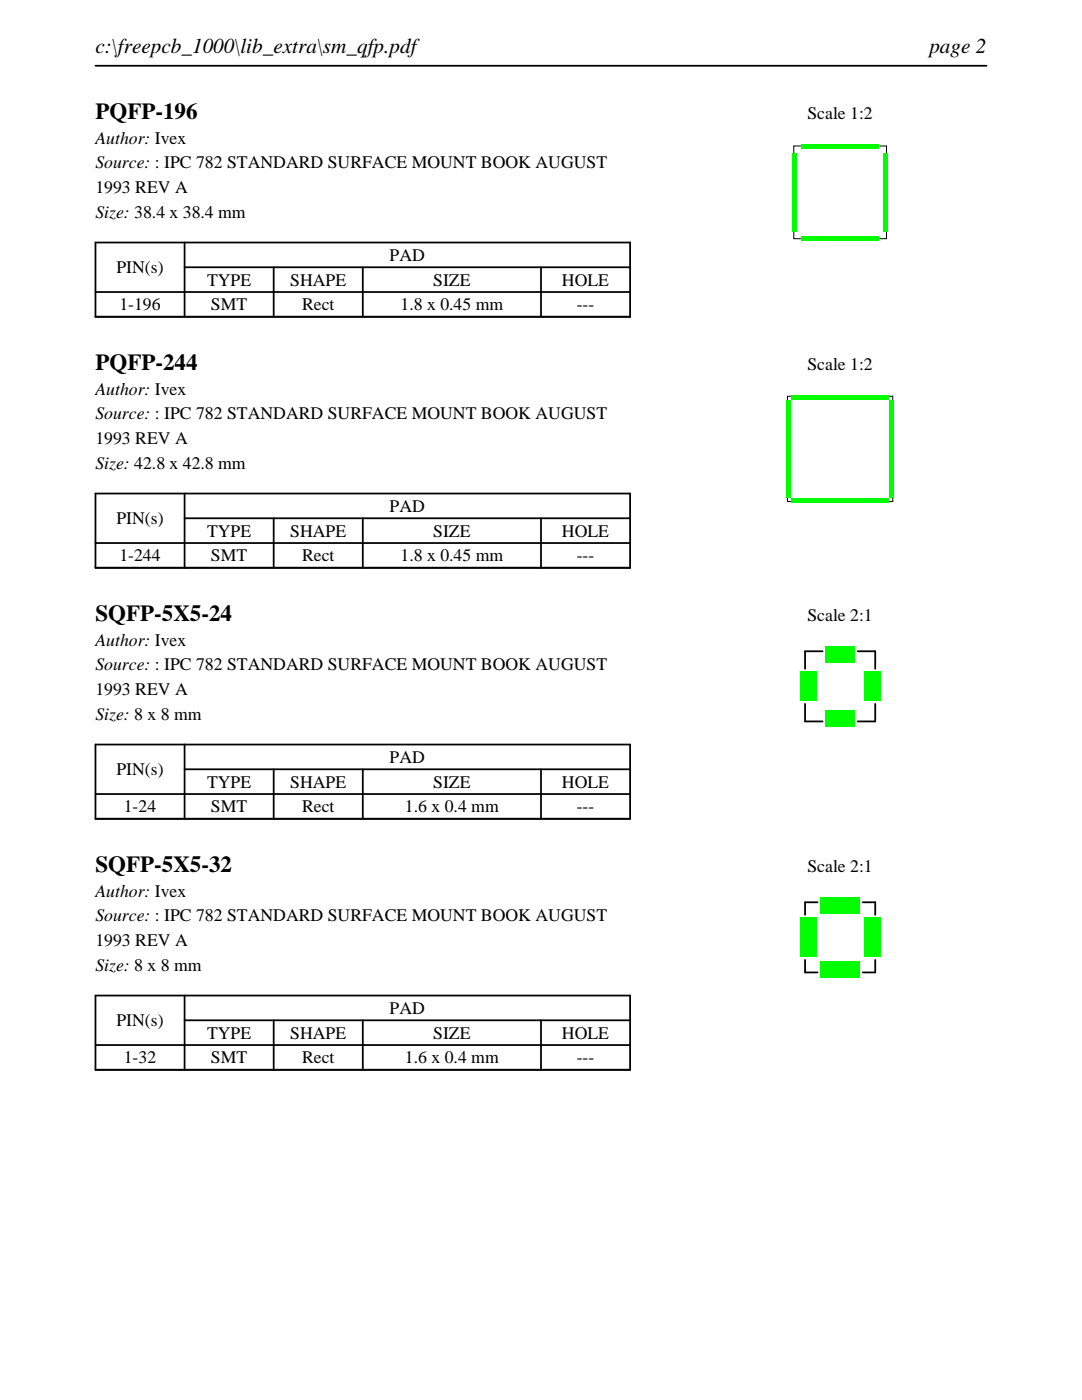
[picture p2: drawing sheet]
<svg xmlns="http://www.w3.org/2000/svg" width="216mm" height="279mm" viewBox="0 0 216 279" stroke-linecap="round" stroke-linejoin="round" font-family="sans-serif">
<defs><g id="words">
<g font-size="4.6">
<text x="19" y="23.7">PQFP-196</text>
<text x="19" y="73.8">PQFP-244</text>
<text x="19" y="123.9">SQFP-5X5-24</text>
<text x="19" y="174">SQFP-5X5-32</text>
</g>
<g font-size="4.2">
<text x="19" y="10.6">c:\freepcb_1000\lib_extra\sm_qfp.pdf</text>
<text x="185.4" y="10.6">page 2</text>
</g>
<g font-size="3.5">
<text x="161.1" y="23.7">Scale 1:2</text>
<text x="19" y="28.6">Author: Ivex</text>
<text x="19" y="33.6">Source: : IPC 782 STANDARD SURFACE MOUNT BOOK AUGUST</text>
<text x="19" y="38.5">1993 REV A</text>
<text x="19" y="43.5">Size: 38.4 x 38.4 mm</text>
<text x="77.8" y="52.1">PAD</text>
<text x="23.2" y="54.5">PIN(s)</text>
<text x="41.3" y="57">TYPE</text>
<text x="57.9" y="57">SHAPE</text>
<text x="86.4" y="57">SIZE</text>
<text x="112.1" y="57">HOLE</text>
<text x="23.8" y="61.9">1-196</text>
<text x="42.1" y="61.9">SMT</text>
<text x="60.3" y="61.9">Rect</text>
<text x="79.9" y="61.9">1.8 x 0.45 mm</text>
<text x="115.1" y="61.9">---</text>
<text x="161.1" y="73.8">Scale 1:2</text>
<text x="19" y="78.7">Author: Ivex</text>
<text x="19" y="83.7">Source: : IPC 782 STANDARD SURFACE MOUNT BOOK AUGUST</text>
<text x="19" y="88.6">1993 REV A</text>
<text x="19" y="93.6">Size: 42.8 x 42.8 mm</text>
<text x="23.2" y="104.6">PIN(s)</text>
<text x="41.3" y="107.1">TYPE</text>
<text x="57.9" y="107.1">SHAPE</text>
<text x="77.8" y="102.2">PAD</text>
<text x="86.4" y="107.1">SIZE</text>
<text x="112.1" y="107.1">HOLE</text>
<text x="23.8" y="112">1-244</text>
<text x="42.1" y="112">SMT</text>
<text x="60.3" y="112">Rect</text>
<text x="79.9" y="112">1.8 x 0.45 mm</text>
<text x="115.1" y="112">---</text>
<text x="161.1" y="123.9">Scale 2:1</text>
<text x="19" y="128.8">Author: Ivex</text>
<text x="19" y="133.8">Source: : IPC 782 STANDARD SURFACE MOUNT BOOK AUGUST</text>
<text x="19" y="138.7">1993 REV A</text>
<text x="19" y="143.7">Size: 8 x 8 mm</text>
<text x="23.2" y="154.7">PIN(s)</text>
<text x="77.8" y="152.3">PAD</text>
<text x="41.3" y="157.2">TYPE</text>
<text x="57.9" y="157.2">SHAPE</text>
<text x="86.4" y="157.2">SIZE</text>
<text x="112.1" y="157.2">HOLE</text>
<text x="24.7" y="162.1">1-24</text>
<text x="42.1" y="162.1">SMT</text>
<text x="60.3" y="162.1">Rect</text>
<text x="80.8" y="162.1">1.6 x 0.4 mm</text>
<text x="115.1" y="162.1">---</text>
<text x="161.1" y="174">Scale 2:1</text>
<text x="19" y="178.9">Author: Ivex</text>
<text x="19" y="183.9">Source: : IPC 782 STANDARD SURFACE MOUNT BOOK AUGUST</text>
<text x="19" y="188.8">1993 REV A</text>
<text x="19" y="193.7">Size: 8 x 8 mm</text>
<text x="77.8" y="202.4">PAD</text>
<text x="23.2" y="204.8">PIN(s)</text>
<text x="41.3" y="207.3">TYPE</text>
<text x="57.9" y="207.3">SHAPE</text>
<text x="86.4" y="207.3">SIZE</text>
<text x="112.1" y="207.3">HOLE</text>
<text x="24.7" y="212.2">1-32</text>
<text x="42.1" y="212.2">SMT</text>
<text x="60.3" y="212.2">Rect</text>
<text x="80.8" y="212.2">1.6 x 0.4 mm</text>
<text x="115.1" y="212.2">---</text>
</g>
</g></defs>
<path d="M19 13.1h177.8M19 48.4h106.7v14.8h-106.7zM19 58.3h106.7M36.8 53.3h88.9M36.8 48.4v14.8M54.6 53.3v9.9M72.4 53.3v9.9M107.9 53.3v9.9" fill="none" stroke="#000" stroke-width=".35"/>
<path d="M158.4 29.1h1.4zM158.4 29.1v1.4zM175.5 29.1h1.4zM176.9 29.1v1.4zM158.4 47.6h1.4zM158.4 46.3v1.3zM175.5 47.6h1.4zM176.9 46.3v1.3z" fill="none" stroke="#000" stroke-width=".2"/>
<g fill="#0f0">
<path d="M159.9 47.1h.2v.9h-.2z"/>
<path d="M160.2 47.1h.3v.9h-.3z"/>
<path d="M160.5 47.1h.3v.9h-.3z"/>
<path d="M160.9 47.1h.2v.9h-.2z"/>
<path d="M161.2 47.1h.2v.9h-.2z"/>
<path d="M161.5 47.1h.2v.9h-.2z"/>
<path d="M161.8 47.1h.2v.9h-.2z"/>
<path d="M162.1 47.1h.3v.9h-.3z"/>
<path d="M162.4 47.1h.3v.9h-.3z"/>
<path d="M162.8 47.1h.2v.9h-.2z"/>
<path d="M163.1 47.1h.2v.9h-.2z"/>
<path d="M163.4 47.1h.2v.9h-.2z"/>
<path d="M163.7 47.1h.2v.9h-.2z"/>
<path d="M164 47.1h.3v.9h-.3z"/>
<path d="M164.4 47.1h.2v.9h-.2z"/>
<path d="M164.7 47.1h.2v.9h-.2z"/>
<path d="M165 47.1h.2v.9h-.2z"/>
<path d="M165.3 47.1h.2v.9h-.2z"/>
<path d="M165.6 47.1h.2v.9h-.2z"/>
<path d="M165.9 47.1h.3v.9h-.3z"/>
<path d="M166.3 47.1h.2v.9h-.2z"/>
<path d="M166.6 47.1h.2v.9h-.2z"/>
<path d="M166.9 47.1h.2v.9h-.2z"/>
<path d="M167.2 47.1h.2v.9h-.2z"/>
<path d="M167.5 47.1h.3v.9h-.3z"/>
<path d="M167.8 47.1h.3v.9h-.3z"/>
<path d="M168.2 47.1h.2v.9h-.2z"/>
<path d="M168.5 47.1h.2v.9h-.2z"/>
<path d="M168.8 47.1h.2v.9h-.2z"/>
<path d="M169.1 47.1h.2v.9h-.2z"/>
<path d="M169.4 47.1h.3v.9h-.3z"/>
<path d="M169.7 47.1h.3v.9h-.3z"/>
<path d="M170.1 47.1h.2v.9h-.2z"/>
<path d="M170.4 47.1h.2v.9h-.2z"/>
<path d="M170.7 47.1h.2v.9h-.2z"/>
<path d="M171 47.1h.2v.9h-.2z"/>
<path d="M171.3 47.1h.3v.9h-.3z"/>
<path d="M171.7 47.1h.2v.9h-.2z"/>
<path d="M172 47.1h.2v.9h-.2z"/>
<path d="M172.3 47.1h.2v.9h-.2z"/>
<path d="M172.6 47.1h.2v.9h-.2z"/>
<path d="M172.9 47.1h.3v.9h-.3z"/>
<path d="M173.2 47.1h.3v.9h-.3z"/>
<path d="M173.6 47.1h.2v.9h-.2z"/>
<path d="M173.9 47.1h.2v.9h-.2z"/>
<path d="M174.2 47.1h.2v.9h-.2z"/>
<path d="M174.5 47.1h.2v.9h-.2z"/>
<path d="M174.8 47.1h.3v.9h-.3z"/>
<path d="M175.1 47.1h.3v.9h-.3z"/>
<path d="M176.3 45.9h.9v.2h-.9z"/>
<path d="M176.3 45.6h.9v.2h-.9z"/>
<path d="M176.3 45.3h.9v.2h-.9z"/>
<path d="M176.3 44.9h.9v.3h-.9z"/>
<path d="M176.3 44.6h.9v.2h-.9z"/>
<path d="M176.3 44.3h.9v.2h-.9z"/>
<path d="M176.3 44h.9v.2h-.9z"/>
<path d="M176.3 43.7h.9v.2h-.9z"/>
<path d="M176.3 43.4h.9v.2h-.9z"/>
<path d="M176.3 43h.9v.3h-.9z"/>
<path d="M176.3 42.7h.9v.2h-.9z"/>
<path d="M176.3 42.4h.9v.2h-.9z"/>
<path d="M176.3 42.1h.9v.2h-.9z"/>
<path d="M176.3 41.8h.9v.2h-.9z"/>
<path d="M176.3 41.4h.9v.3h-.9z"/>
<path d="M176.3 41.1h.9v.3h-.9z"/>
<path d="M176.3 40.8h.9v.2h-.9z"/>
<path d="M176.3 40.5h.9v.2h-.9z"/>
<path d="M176.3 40.2h.9v.2h-.9z"/>
<path d="M176.3 39.9h.9v.2h-.9z"/>
<path d="M176.3 39.5h.9v.3h-.9z"/>
<path d="M176.3 39.2h.9v.3h-.9z"/>
<path d="M176.3 38.9h.9v.2h-.9z"/>
<path d="M176.3 38.6h.9v.2h-.9z"/>
<path d="M176.3 38.3h.9v.2h-.9z"/>
<path d="M176.3 38h.9v.2h-.9z"/>
<path d="M176.3 37.6h.9v.3h-.9z"/>
<path d="M176.3 37.3h.9v.2h-.9z"/>
<path d="M176.3 37h.9v.2h-.9z"/>
<path d="M176.3 36.7h.9v.2h-.9z"/>
<path d="M176.3 36.4h.9v.2h-.9z"/>
<path d="M176.3 36.1h.9v.2h-.9z"/>
<path d="M176.3 35.7h.9v.3h-.9z"/>
<path d="M176.3 35.4h.9v.2h-.9z"/>
<path d="M176.3 35.1h.9v.2h-.9z"/>
<path d="M176.3 34.8h.9v.2h-.9z"/>
<path d="M176.3 34.5h.9v.2h-.9z"/>
<path d="M176.3 34.1h.9v.3h-.9z"/>
<path d="M176.3 33.8h.9v.3h-.9z"/>
<path d="M176.3 33.5h.9v.2h-.9z"/>
<path d="M176.3 33.2h.9v.2h-.9z"/>
<path d="M176.3 32.9h.9v.2h-.9z"/>
<path d="M176.3 32.6h.9v.2h-.9z"/>
<path d="M176.3 32.2h.9v.3h-.9z"/>
<path d="M176.3 31.9h.9v.2h-.9z"/>
<path d="M176.3 31.6h.9v.2h-.9z"/>
<path d="M176.3 31.3h.9v.2h-.9z"/>
<path d="M176.3 31h.9v.2h-.9z"/>
<path d="M176.3 30.7h.9v.2h-.9z"/>
<path d="M175.1 28.8h.3v.9h-.3z"/>
<path d="M174.8 28.8h.3v.9h-.3z"/>
<path d="M174.5 28.8h.2v.9h-.2z"/>
<path d="M174.2 28.8h.2v.9h-.2z"/>
<path d="M173.9 28.8h.2v.9h-.2z"/>
<path d="M173.6 28.8h.2v.9h-.2z"/>
<path d="M173.2 28.8h.3v.9h-.3z"/>
<path d="M172.9 28.8h.3v.9h-.3z"/>
<path d="M172.6 28.8h.2v.9h-.2z"/>
<path d="M172.3 28.8h.2v.9h-.2z"/>
<path d="M172 28.8h.2v.9h-.2z"/>
<path d="M171.7 28.8h.2v.9h-.2z"/>
<path d="M171.3 28.8h.3v.9h-.3z"/>
<path d="M171 28.8h.2v.9h-.2z"/>
<path d="M170.7 28.8h.2v.9h-.2z"/>
<path d="M170.4 28.8h.2v.9h-.2z"/>
<path d="M170.1 28.8h.2v.9h-.2z"/>
<path d="M169.7 28.8h.3v.9h-.3z"/>
<path d="M169.4 28.8h.3v.9h-.3z"/>
<path d="M169.1 28.8h.2v.9h-.2z"/>
<path d="M168.8 28.8h.2v.9h-.2z"/>
<path d="M168.5 28.8h.2v.9h-.2z"/>
<path d="M168.2 28.8h.2v.9h-.2z"/>
<path d="M167.8 28.8h.3v.9h-.3z"/>
<path d="M167.5 28.8h.3v.9h-.3z"/>
<path d="M167.2 28.8h.2v.9h-.2z"/>
<path d="M166.9 28.8h.2v.9h-.2z"/>
<path d="M166.6 28.8h.2v.9h-.2z"/>
<path d="M166.3 28.8h.2v.9h-.2z"/>
<path d="M165.9 28.8h.3v.9h-.3z"/>
<path d="M165.6 28.8h.2v.9h-.2z"/>
<path d="M165.3 28.8h.2v.9h-.2z"/>
<path d="M165 28.8h.2v.9h-.2z"/>
<path d="M164.7 28.8h.2v.9h-.2z"/>
<path d="M164.4 28.8h.2v.9h-.2z"/>
<path d="M164 28.8h.3v.9h-.3z"/>
<path d="M163.7 28.8h.2v.9h-.2z"/>
<path d="M163.4 28.8h.2v.9h-.2z"/>
<path d="M163.1 28.8h.2v.9h-.2z"/>
<path d="M162.8 28.8h.2v.9h-.2z"/>
<path d="M162.4 28.8h.3v.9h-.3z"/>
<path d="M162.1 28.8h.3v.9h-.3z"/>
<path d="M161.8 28.8h.2v.9h-.2z"/>
<path d="M161.5 28.8h.2v.9h-.2z"/>
<path d="M161.2 28.8h.2v.9h-.2z"/>
<path d="M160.9 28.8h.2v.9h-.2z"/>
<path d="M160.5 28.8h.3v.9h-.3z"/>
<path d="M160.2 28.8h.3v.9h-.3z"/>
<path d="M159.9 28.8h.2v.9h-.2z"/>
<path d="M158 30.7h.9v.2h-.9z"/>
<path d="M158 31h.9v.2h-.9z"/>
<path d="M158 31.3h.9v.2h-.9z"/>
<path d="M158 31.6h.9v.2h-.9z"/>
<path d="M158 31.9h.9v.2h-.9z"/>
<path d="M158 32.2h.9v.3h-.9z"/>
<path d="M158 32.6h.9v.2h-.9z"/>
<path d="M158 32.9h.9v.2h-.9z"/>
<path d="M158 33.2h.9v.2h-.9z"/>
<path d="M158 33.5h.9v.2h-.9z"/>
<path d="M158 33.8h.9v.3h-.9z"/>
<path d="M158 34.1h.9v.3h-.9z"/>
<path d="M158 34.5h.9v.2h-.9z"/>
<path d="M158 34.8h.9v.2h-.9z"/>
<path d="M158 35.1h.9v.2h-.9z"/>
<path d="M158 35.4h.9v.2h-.9z"/>
<path d="M158 35.7h.9v.3h-.9z"/>
<path d="M158 36.1h.9v.2h-.9z"/>
<path d="M158 36.4h.9v.2h-.9z"/>
<path d="M158 36.7h.9v.2h-.9z"/>
<path d="M158 37h.9v.2h-.9z"/>
<path d="M158 37.3h.9v.2h-.9z"/>
<path d="M158 37.6h.9v.3h-.9z"/>
<path d="M158 38h.9v.2h-.9z"/>
<path d="M158 38.3h.9v.2h-.9z"/>
<path d="M158 38.6h.9v.2h-.9z"/>
<path d="M158 38.9h.9v.2h-.9z"/>
<path d="M158 39.2h.9v.3h-.9z"/>
<path d="M158 39.5h.9v.3h-.9z"/>
<path d="M158 39.9h.9v.2h-.9z"/>
<path d="M158 40.2h.9v.2h-.9z"/>
<path d="M158 40.5h.9v.2h-.9z"/>
<path d="M158 40.8h.9v.2h-.9z"/>
<path d="M158 41.1h.9v.3h-.9z"/>
<path d="M158 41.4h.9v.3h-.9z"/>
<path d="M158 41.8h.9v.2h-.9z"/>
<path d="M158 42.1h.9v.2h-.9z"/>
<path d="M158 42.4h.9v.2h-.9z"/>
<path d="M158 42.7h.9v.2h-.9z"/>
<path d="M158 43h.9v.3h-.9z"/>
<path d="M158 43.4h.9v.2h-.9z"/>
<path d="M158 43.7h.9v.2h-.9z"/>
<path d="M158 44h.9v.2h-.9z"/>
<path d="M158 44.3h.9v.2h-.9z"/>
<path d="M158 44.6h.9v.2h-.9z"/>
<path d="M158 44.9h.9v.3h-.9z"/>
<path d="M158 45.3h.9v.2h-.9z"/>
<path d="M158 45.6h.9v.2h-.9z"/>
<path d="M158 45.9h.9v.2h-.9z"/>
</g>
<path d="M19 98.5h106.7v14.8h-106.7zM36.8 98.5v14.8M19 108.4h106.7M36.8 103.4h88.9M54.6 103.4v9.9M72.4 103.4v9.9M107.9 103.4v9.9" fill="none" stroke="#000" stroke-width=".35"/>
<path d="M157.1 79.1h.8zM157.1 79.1v.7zM177.4 79.1h.7zM178.1 79.1v.7zM157.1 99.4v.7zM178.1 99.4v.7zM157.1 100.1h.8zM177.4 100.1h.7z" fill="none" stroke="#000" stroke-width=".2"/>
<g fill="#0f0">
<path d="M158 99.4h.2v.9h-.2z"/>
<path d="M158.3 99.4h.2v.9h-.2z"/>
<path d="M158.6 99.4h.3v.9h-.3z"/>
<path d="M159 99.4h.2v.9h-.2z"/>
<path d="M159.3 99.4h.2v.9h-.2z"/>
<path d="M159.6 99.4h.2v.9h-.2z"/>
<path d="M159.9 99.4h.2v.9h-.2z"/>
<path d="M160.2 99.4h.3v.9h-.3z"/>
<path d="M160.5 99.4h.3v.9h-.3z"/>
<path d="M160.9 99.4h.2v.9h-.2z"/>
<path d="M161.2 99.4h.2v.9h-.2z"/>
<path d="M161.5 99.4h.2v.9h-.2z"/>
<path d="M161.8 99.4h.2v.9h-.2z"/>
<path d="M162.1 99.4h.3v.9h-.3z"/>
<path d="M162.4 99.4h.3v.9h-.3z"/>
<path d="M162.8 99.4h.2v.9h-.2z"/>
<path d="M163.1 99.4h.2v.9h-.2z"/>
<path d="M163.4 99.4h.2v.9h-.2z"/>
<path d="M163.7 99.4h.2v.9h-.2z"/>
<path d="M164 99.4h.3v.9h-.3z"/>
<path d="M164.4 99.4h.2v.9h-.2z"/>
<path d="M164.7 99.4h.2v.9h-.2z"/>
<path d="M165 99.4h.2v.9h-.2z"/>
<path d="M165.3 99.4h.2v.9h-.2z"/>
<path d="M165.6 99.4h.2v.9h-.2z"/>
<path d="M165.9 99.4h.3v.9h-.3z"/>
<path d="M166.3 99.4h.2v.9h-.2z"/>
<path d="M166.6 99.4h.2v.9h-.2z"/>
<path d="M166.9 99.4h.2v.9h-.2z"/>
<path d="M167.2 99.4h.2v.9h-.2z"/>
<path d="M167.5 99.4h.3v.9h-.3z"/>
<path d="M167.8 99.4h.3v.9h-.3z"/>
<path d="M168.2 99.4h.2v.9h-.2z"/>
<path d="M168.5 99.4h.2v.9h-.2z"/>
<path d="M168.8 99.4h.2v.9h-.2z"/>
<path d="M169.1 99.4h.2v.9h-.2z"/>
<path d="M169.4 99.4h.3v.9h-.3z"/>
<path d="M169.7 99.4h.3v.9h-.3z"/>
<path d="M170.1 99.4h.2v.9h-.2z"/>
<path d="M170.4 99.4h.2v.9h-.2z"/>
<path d="M170.7 99.4h.2v.9h-.2z"/>
<path d="M171 99.4h.2v.9h-.2z"/>
<path d="M171.3 99.4h.3v.9h-.3z"/>
<path d="M171.7 99.4h.2v.9h-.2z"/>
<path d="M172 99.4h.2v.9h-.2z"/>
<path d="M172.3 99.4h.2v.9h-.2z"/>
<path d="M172.6 99.4h.2v.9h-.2z"/>
<path d="M172.9 99.4h.3v.9h-.3z"/>
<path d="M173.2 99.4h.3v.9h-.3z"/>
<path d="M173.6 99.4h.2v.9h-.2z"/>
<path d="M173.9 99.4h.2v.9h-.2z"/>
<path d="M174.2 99.4h.2v.9h-.2z"/>
<path d="M174.5 99.4h.2v.9h-.2z"/>
<path d="M174.8 99.4h.3v.9h-.3z"/>
<path d="M175.1 99.4h.3v.9h-.3z"/>
<path d="M175.5 99.4h.2v.9h-.2z"/>
<path d="M175.8 99.4h.2v.9h-.2z"/>
<path d="M176.1 99.4h.2v.9h-.2z"/>
<path d="M176.4 99.4h.2v.9h-.2z"/>
<path d="M176.7 99.4h.3v.9h-.3z"/>
<path d="M177.1 99.4h.2v.9h-.2z"/>
<path d="M177.4 99h.9v.2h-.9z"/>
<path d="M177.4 98.7h.9v.2h-.9z"/>
<path d="M177.4 98.4h.9v.2h-.9z"/>
<path d="M177.4 98h.9v.3h-.9z"/>
<path d="M177.4 97.7h.9v.2h-.9z"/>
<path d="M177.4 97.4h.9v.2h-.9z"/>
<path d="M177.4 97.1h.9v.2h-.9z"/>
<path d="M177.4 96.8h.9v.2h-.9z"/>
<path d="M177.4 96.5h.9v.2h-.9z"/>
<path d="M177.4 96.1h.9v.3h-.9z"/>
<path d="M177.4 95.8h.9v.2h-.9z"/>
<path d="M177.4 95.5h.9v.2h-.9z"/>
<path d="M177.4 95.2h.9v.2h-.9z"/>
<path d="M177.4 94.9h.9v.2h-.9z"/>
<path d="M177.4 94.5h.9v.3h-.9z"/>
<path d="M177.4 94.2h.9v.3h-.9z"/>
<path d="M177.4 93.9h.9v.2h-.9z"/>
<path d="M177.4 93.6h.9v.2h-.9z"/>
<path d="M177.4 93.3h.9v.2h-.9z"/>
<path d="M177.4 93h.9v.2h-.9z"/>
<path d="M177.4 92.6h.9v.3h-.9z"/>
<path d="M177.4 92.3h.9v.3h-.9z"/>
<path d="M177.4 92h.9v.2h-.9z"/>
<path d="M177.4 91.7h.9v.2h-.9z"/>
<path d="M177.4 91.4h.9v.2h-.9z"/>
<path d="M177.4 91.1h.9v.2h-.9z"/>
<path d="M177.4 90.7h.9v.3h-.9z"/>
<path d="M177.4 90.4h.9v.2h-.9z"/>
<path d="M177.4 90.1h.9v.2h-.9z"/>
<path d="M177.4 89.8h.9v.2h-.9z"/>
<path d="M177.4 89.5h.9v.2h-.9z"/>
<path d="M177.4 89.2h.9v.2h-.9z"/>
<path d="M177.4 88.8h.9v.3h-.9z"/>
<path d="M177.4 88.5h.9v.2h-.9z"/>
<path d="M177.4 88.2h.9v.2h-.9z"/>
<path d="M177.4 87.9h.9v.2h-.9z"/>
<path d="M177.4 87.6h.9v.2h-.9z"/>
<path d="M177.4 87.2h.9v.3h-.9z"/>
<path d="M177.4 86.9h.9v.3h-.9z"/>
<path d="M177.4 86.6h.9v.2h-.9z"/>
<path d="M177.4 86.3h.9v.2h-.9z"/>
<path d="M177.4 86h.9v.2h-.9z"/>
<path d="M177.4 85.7h.9v.2h-.9z"/>
<path d="M177.4 85.3h.9v.3h-.9z"/>
<path d="M177.4 85h.9v.2h-.9z"/>
<path d="M177.4 84.7h.9v.2h-.9z"/>
<path d="M177.4 84.4h.9v.2h-.9z"/>
<path d="M177.4 84.1h.9v.2h-.9z"/>
<path d="M177.4 83.8h.9v.2h-.9z"/>
<path d="M177.4 83.4h.9v.3h-.9z"/>
<path d="M177.4 83.1h.9v.2h-.9z"/>
<path d="M177.4 82.8h.9v.2h-.9z"/>
<path d="M177.4 82.5h.9v.2h-.9z"/>
<path d="M177.4 82.2h.9v.2h-.9z"/>
<path d="M177.4 81.8h.9v.3h-.9z"/>
<path d="M177.4 81.5h.9v.3h-.9z"/>
<path d="M177.4 81.2h.9v.2h-.9z"/>
<path d="M177.4 80.9h.9v.2h-.9z"/>
<path d="M177.4 80.6h.9v.2h-.9z"/>
<path d="M177.4 80.3h.9v.2h-.9z"/>
<path d="M177.4 79.9h.9v.3h-.9z"/>
<path d="M177.1 78.9h.2v.9h-.2z"/>
<path d="M176.7 78.9h.3v.9h-.3z"/>
<path d="M176.4 78.9h.2v.9h-.2z"/>
<path d="M176.1 78.9h.2v.9h-.2z"/>
<path d="M175.8 78.9h.2v.9h-.2z"/>
<path d="M175.5 78.9h.2v.9h-.2z"/>
<path d="M175.1 78.9h.3v.9h-.3z"/>
<path d="M174.8 78.9h.3v.9h-.3z"/>
<path d="M174.5 78.9h.2v.9h-.2z"/>
<path d="M174.2 78.9h.2v.9h-.2z"/>
<path d="M173.9 78.9h.2v.9h-.2z"/>
<path d="M173.6 78.9h.2v.9h-.2z"/>
<path d="M173.2 78.9h.3v.9h-.3z"/>
<path d="M172.9 78.9h.3v.9h-.3z"/>
<path d="M172.6 78.9h.2v.9h-.2z"/>
<path d="M172.3 78.9h.2v.9h-.2z"/>
<path d="M172 78.9h.2v.9h-.2z"/>
<path d="M171.7 78.9h.2v.9h-.2z"/>
<path d="M171.3 78.9h.3v.9h-.3z"/>
<path d="M171 78.9h.2v.9h-.2z"/>
<path d="M170.7 78.9h.2v.9h-.2z"/>
<path d="M170.4 78.9h.2v.9h-.2z"/>
<path d="M170.1 78.9h.2v.9h-.2z"/>
<path d="M169.7 78.9h.3v.9h-.3z"/>
<path d="M169.4 78.9h.3v.9h-.3z"/>
<path d="M169.1 78.9h.2v.9h-.2z"/>
<path d="M168.8 78.9h.2v.9h-.2z"/>
<path d="M168.5 78.9h.2v.9h-.2z"/>
<path d="M168.2 78.9h.2v.9h-.2z"/>
<path d="M167.8 78.9h.3v.9h-.3z"/>
<path d="M167.5 78.9h.3v.9h-.3z"/>
<path d="M167.2 78.9h.2v.9h-.2z"/>
<path d="M166.9 78.9h.2v.9h-.2z"/>
<path d="M166.6 78.9h.2v.9h-.2z"/>
<path d="M166.3 78.9h.2v.9h-.2z"/>
<path d="M165.9 78.9h.3v.9h-.3z"/>
<path d="M165.6 78.9h.2v.9h-.2z"/>
<path d="M165.3 78.9h.2v.9h-.2z"/>
<path d="M165 78.9h.2v.9h-.2z"/>
<path d="M164.7 78.9h.2v.9h-.2z"/>
<path d="M164.4 78.9h.2v.9h-.2z"/>
<path d="M164 78.9h.3v.9h-.3z"/>
<path d="M163.7 78.9h.2v.9h-.2z"/>
<path d="M163.4 78.9h.2v.9h-.2z"/>
<path d="M163.1 78.9h.2v.9h-.2z"/>
<path d="M162.8 78.9h.2v.9h-.2z"/>
<path d="M162.4 78.9h.3v.9h-.3z"/>
<path d="M162.1 78.9h.3v.9h-.3z"/>
<path d="M161.8 78.9h.2v.9h-.2z"/>
<path d="M161.5 78.9h.2v.9h-.2z"/>
<path d="M161.2 78.9h.2v.9h-.2z"/>
<path d="M160.9 78.9h.2v.9h-.2z"/>
<path d="M160.5 78.9h.3v.9h-.3z"/>
<path d="M160.2 78.9h.3v.9h-.3z"/>
<path d="M159.9 78.9h.2v.9h-.2z"/>
<path d="M159.6 78.9h.2v.9h-.2z"/>
<path d="M159.3 78.9h.2v.9h-.2z"/>
<path d="M159 78.9h.2v.9h-.2z"/>
<path d="M158.6 78.9h.3v.9h-.3z"/>
<path d="M158.3 78.9h.2v.9h-.2z"/>
<path d="M158 78.9h.2v.9h-.2z"/>
<path d="M156.9 79.9h.9v.3h-.9z"/>
<path d="M156.9 80.3h.9v.2h-.9z"/>
<path d="M156.9 80.6h.9v.2h-.9z"/>
<path d="M156.9 80.9h.9v.2h-.9z"/>
<path d="M156.9 81.2h.9v.2h-.9z"/>
<path d="M156.9 81.5h.9v.3h-.9z"/>
<path d="M156.9 81.8h.9v.3h-.9z"/>
<path d="M156.9 82.2h.9v.2h-.9z"/>
<path d="M156.9 82.5h.9v.2h-.9z"/>
<path d="M156.9 82.8h.9v.2h-.9z"/>
<path d="M156.9 83.1h.9v.2h-.9z"/>
<path d="M156.9 83.4h.9v.3h-.9z"/>
<path d="M156.9 83.8h.9v.2h-.9z"/>
<path d="M156.9 84.1h.9v.2h-.9z"/>
<path d="M156.9 84.4h.9v.2h-.9z"/>
<path d="M156.9 84.7h.9v.2h-.9z"/>
<path d="M156.9 85h.9v.2h-.9z"/>
<path d="M156.9 85.3h.9v.3h-.9z"/>
<path d="M156.9 85.7h.9v.2h-.9z"/>
<path d="M156.9 86h.9v.2h-.9z"/>
<path d="M156.9 86.3h.9v.2h-.9z"/>
<path d="M156.9 86.6h.9v.2h-.9z"/>
<path d="M156.9 86.9h.9v.3h-.9z"/>
<path d="M156.9 87.2h.9v.3h-.9z"/>
<path d="M156.9 87.6h.9v.2h-.9z"/>
<path d="M156.9 87.9h.9v.2h-.9z"/>
<path d="M156.9 88.2h.9v.2h-.9z"/>
<path d="M156.9 88.5h.9v.2h-.9z"/>
<path d="M156.9 88.8h.9v.3h-.9z"/>
<path d="M156.9 89.2h.9v.2h-.9z"/>
<path d="M156.9 89.5h.9v.2h-.9z"/>
<path d="M156.9 89.8h.9v.2h-.9z"/>
<path d="M156.9 90.1h.9v.2h-.9z"/>
<path d="M156.9 90.4h.9v.2h-.9z"/>
<path d="M156.9 90.7h.9v.3h-.9z"/>
<path d="M156.9 91.1h.9v.2h-.9z"/>
<path d="M156.9 91.4h.9v.2h-.9z"/>
<path d="M156.9 91.7h.9v.2h-.9z"/>
<path d="M156.9 92h.9v.2h-.9z"/>
<path d="M156.9 92.3h.9v.3h-.9z"/>
<path d="M156.9 92.6h.9v.3h-.9z"/>
<path d="M156.9 93h.9v.2h-.9z"/>
<path d="M156.9 93.3h.9v.2h-.9z"/>
<path d="M156.9 93.6h.9v.2h-.9z"/>
<path d="M156.9 93.9h.9v.2h-.9z"/>
<path d="M156.9 94.2h.9v.3h-.9z"/>
<path d="M156.9 94.5h.9v.3h-.9z"/>
<path d="M156.9 94.9h.9v.2h-.9z"/>
<path d="M156.9 95.2h.9v.2h-.9z"/>
<path d="M156.9 95.5h.9v.2h-.9z"/>
<path d="M156.9 95.8h.9v.2h-.9z"/>
<path d="M156.9 96.1h.9v.3h-.9z"/>
<path d="M156.9 96.5h.9v.2h-.9z"/>
<path d="M156.9 96.8h.9v.2h-.9z"/>
<path d="M156.9 97.1h.9v.2h-.9z"/>
<path d="M156.9 97.4h.9v.2h-.9z"/>
<path d="M156.9 97.7h.9v.2h-.9z"/>
<path d="M156.9 98h.9v.3h-.9z"/>
<path d="M156.9 98.4h.9v.2h-.9z"/>
<path d="M156.9 98.7h.9v.2h-.9z"/>
<path d="M156.9 99h.9v.2h-.9z"/>
</g>
<path d="M19 148.6h106.7v14.8h-106.7zM19 158.5h106.7M36.8 153.5h88.9M36.8 148.6v14.8M54.6 153.5v9.9M72.4 153.5v9.9M107.9 153.5v9.9" fill="none" stroke="#000" stroke-width=".35"/>
<path d="M160.6 130h3.5zM160.6 130v3.5zM171.1 130h3.5zM174.6 130v3.5zM160.6 144h3.5zM160.6 140.5v3.5zM171.1 144h3.5zM174.6 140.5v3.5z" fill="none" stroke="#000" stroke-width=".36"/>
<g fill="#0f0">
<path d="M164.7 141.8h.8v3.2h-.8z"/>
<path d="M165.7 141.8h.8v3.2h-.8z"/>
<path d="M166.7 141.8h.8v3.2h-.8z"/>
<path d="M167.7 141.8h.8v3.2h-.8z"/>
<path d="M168.7 141.8h.8v3.2h-.8z"/>
<path d="M169.7 141.8h.8v3.2h-.8z"/>
<path d="M172.4 139.1h3.2v.8h-3.2z"/>
<path d="M172.4 138.1h3.2v.8h-3.2z"/>
<path d="M172.4 137.1h3.2v.8h-3.2z"/>
<path d="M172.4 136.1h3.2v.8h-3.2z"/>
<path d="M172.4 135.1h3.2v.8h-3.2z"/>
<path d="M172.4 134.1h3.2v.8h-3.2z"/>
<path d="M169.7 129h.8v3.2h-.8z"/>
<path d="M168.7 129h.8v3.2h-.8z"/>
<path d="M167.7 129h.8v3.2h-.8z"/>
<path d="M166.7 129h.8v3.2h-.8z"/>
<path d="M165.7 129h.8v3.2h-.8z"/>
<path d="M164.7 129h.8v3.2h-.8z"/>
<path d="M159.6 134.1h3.2v.8h-3.2z"/>
<path d="M159.6 135.1h3.2v.8h-3.2z"/>
<path d="M159.6 136.1h3.2v.8h-3.2z"/>
<path d="M159.6 137.1h3.2v.8h-3.2z"/>
<path d="M159.6 138.1h3.2v.8h-3.2z"/>
<path d="M159.6 139.1h3.2v.8h-3.2z"/>
</g>
<path d="M19 198.7h106.7v14.8h-106.7zM36.8 198.7v14.8M19 208.6h106.7M36.8 203.6h88.9M54.6 203.6v9.9M72.4 203.6v9.9M107.9 203.6v9.9" fill="none" stroke="#000" stroke-width=".35"/>
<path d="M160.6 194.1h2.5zM160.6 191.6v2.5zM160.6 180.1h2.5zM160.6 180.1v2.5zM172.1 194.1h2.5zM172.1 180.1h2.5zM174.6 191.6v2.5zM174.6 180.1v2.5z" fill="none" stroke="#000" stroke-width=".36"/>
<g fill="#0f0">
<path d="M163.7 191.9h.8v3.2h-.8z"/>
<path d="M164.7 191.9h.8v3.2h-.8z"/>
<path d="M165.7 191.9h.8v3.2h-.8z"/>
<path d="M166.7 191.9h.8v3.2h-.8z"/>
<path d="M167.7 191.9h.8v3.2h-.8z"/>
<path d="M168.7 191.9h.8v3.2h-.8z"/>
<path d="M169.7 191.9h.8v3.2h-.8z"/>
<path d="M170.7 191.9h.8v3.2h-.8z"/>
<path d="M172.4 190.2h3.2v.8h-3.2z"/>
<path d="M172.4 189.2h3.2v.8h-3.2z"/>
<path d="M172.4 188.2h3.2v.8h-3.2z"/>
<path d="M172.4 187.2h3.2v.8h-3.2z"/>
<path d="M172.4 186.2h3.2v.8h-3.2z"/>
<path d="M172.4 185.2h3.2v.8h-3.2z"/>
<path d="M172.4 184.2h3.2v.8h-3.2z"/>
<path d="M172.4 183.2h3.2v.8h-3.2z"/>
<path d="M170.7 179.1h.8v3.2h-.8z"/>
<path d="M169.7 179.1h.8v3.2h-.8z"/>
<path d="M168.7 179.1h.8v3.2h-.8z"/>
<path d="M167.7 179.1h.8v3.2h-.8z"/>
<path d="M166.7 179.1h.8v3.2h-.8z"/>
<path d="M165.7 179.1h.8v3.2h-.8z"/>
<path d="M164.7 179.1h.8v3.2h-.8z"/>
<path d="M163.7 179.1h.8v3.2h-.8z"/>
<path d="M159.6 183.2h3.2v.8h-3.2z"/>
<path d="M159.6 184.2h3.2v.8h-3.2z"/>
<path d="M159.6 185.2h3.2v.8h-3.2z"/>
<path d="M159.6 186.2h3.2v.8h-3.2z"/>
<path d="M159.6 187.2h3.2v.8h-3.2z"/>
<path d="M159.6 188.2h3.2v.8h-3.2z"/>
<path d="M159.6 189.2h3.2v.8h-3.2z"/>
<path d="M159.6 190.2h3.2v.8h-3.2z"/>
</g>
<use href="#words"/>
</svg>
